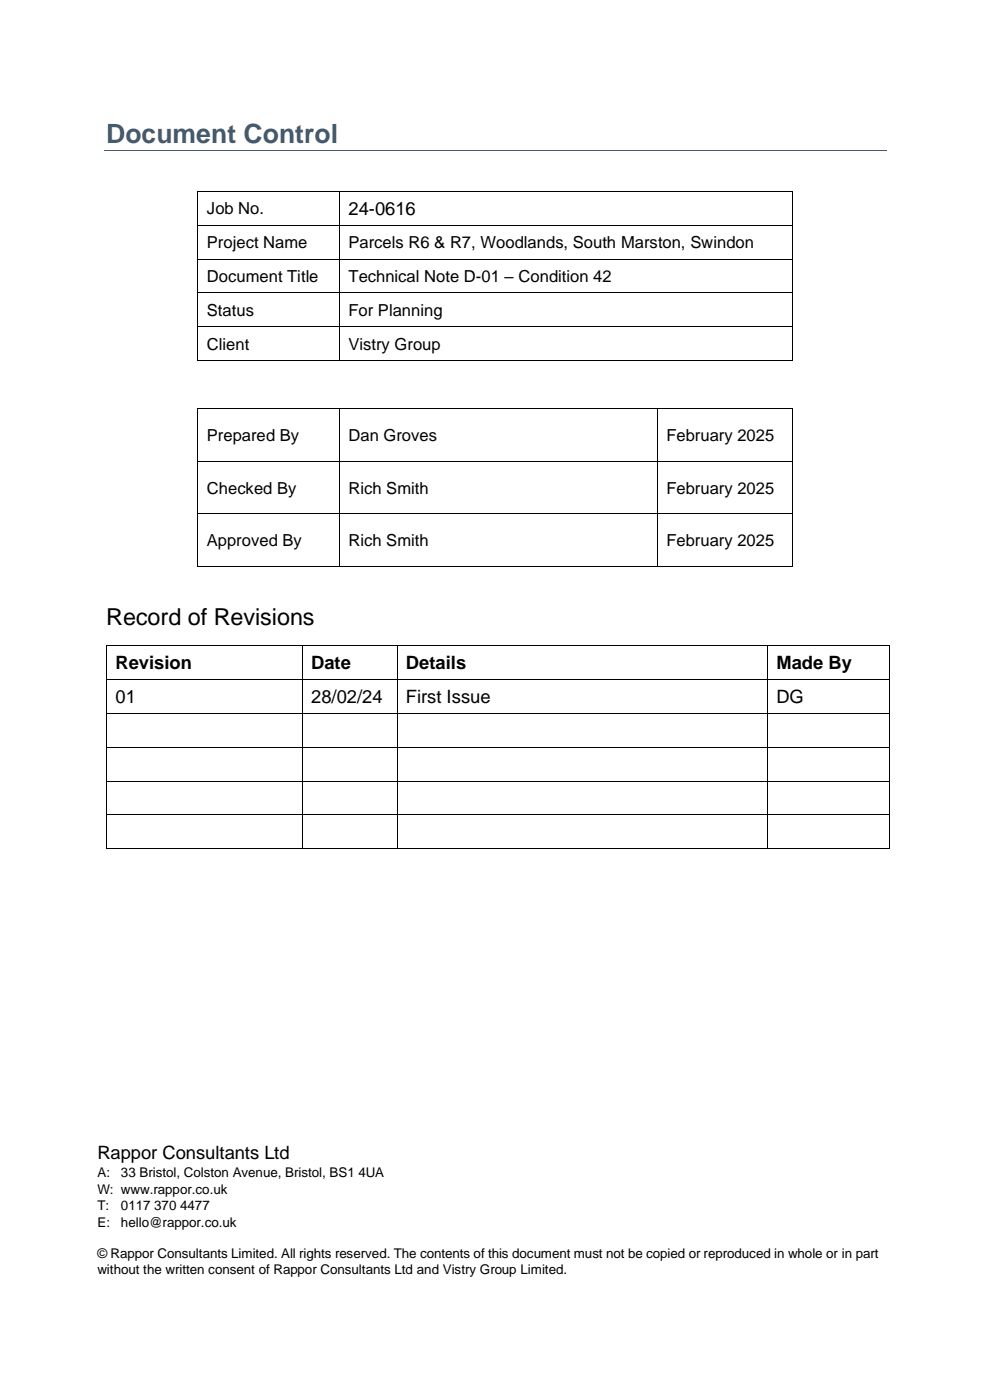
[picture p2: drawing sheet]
<svg xmlns="http://www.w3.org/2000/svg" width="210mm" height="297mm" viewBox="0 0 210 297" stroke-linecap="round" stroke-linejoin="round" font-family="sans-serif">
<defs><g id="words">
<text font-size="5.6" fill="#415b72" x="22.5" y="30.3">Document Control</text>
<text font-size="5" x="22.5" y="132.6">Record of Revisions</text>
<g font-size="3.9">
<text x="73.9" y="45.6">24-0616</text>
<text x="24.5" y="142">Revision</text>
<text x="66" y="142">Date</text>
<text x="86.1" y="142">Details</text>
<text x="164.7" y="142">Made By</text>
<text x="24.5" y="149.2">01</text>
<text x="66" y="149.2">28/02/24</text>
<text x="86.1" y="149.2">First Issue</text>
<text x="164.7" y="149.2">DG</text>
<text x="20.7" y="245.9">Rappor Consultants Ltd</text>
</g>
<g font-size="3.5">
<text x="43.9" y="45.4">Job No.</text>
<text x="43.9" y="52.6">Project Name</text>
<text x="73.9" y="52.6">Parcels R6 &amp; R7, Woodlands, South Marston, Swindon</text>
<text x="43.9" y="59.8">Document Title</text>
<text x="73.9" y="59.8">Technical Note D-01 – Condition 42</text>
<text x="43.9" y="67">Status</text>
<text x="73.9" y="67">For Planning</text>
<text x="43.9" y="74.2">Client</text>
<text x="73.9" y="74.2">Vistry Group</text>
<text x="43.9" y="93.5">Prepared By</text>
<text x="73.9" y="93.5">Dan Groves</text>
<text x="141.4" y="93.5">February 2025</text>
<text x="43.9" y="104.7">Checked By</text>
<text x="73.9" y="104.7">Rich Smith</text>
<text x="141.4" y="104.7">February 2025</text>
<text x="43.9" y="115.9">Approved By</text>
<text x="73.9" y="115.9">Rich Smith</text>
<text x="141.4" y="115.9">February 2025</text>
</g>
<g font-size="2.8">
<text x="20.7" y="249.7">A:</text>
<text x="25.7" y="249.7">33 Bristol, Colston Avenue, Bristol, BS1 4UA</text>
<text x="20.7" y="253.2">W: www.rappor.co.uk</text>
<text x="20.7" y="256.7">T:</text>
<text x="25.7" y="256.7">0117 370 4477</text>
<text x="20.7" y="260.3">E:</text>
<text x="25.7" y="260.3">hello@rappor.co.uk</text>
<text x="20.7" y="267">© Rappor Consultants Limited. All rights reserved. The contents of this document must not be copied or reproduced in whole or in part</text>
<text x="20.7" y="270.2">without the written consent of Rappor Consultants Ltd and Vistry Group Limited.</text>
</g>
</g></defs>
<path d="M22 31.9h166" fill="none" stroke="#415b72" stroke-width=".21"/>
<g fill="#000">
<path d="M41.9 40.5h.2v.2h-.2z" fill-rule="evenodd"/>
<path d="M41.9 40.5h.2v.2h-.2z" fill-rule="evenodd"/>
<path d="M41.9 47.7h.2v.1h-.2z" fill-rule="evenodd"/>
<path d="M41.9 54.9h.2v.1h-.2z" fill-rule="evenodd"/>
<path d="M71.9 40.5h.2v.2h-.2z" fill-rule="evenodd"/>
<path d="M71.9 47.7h.2v.1h-.2z" fill-rule="evenodd"/>
<path d="M71.9 54.9h.2v.1h-.2z" fill-rule="evenodd"/>
<path d="M168 40.5h.1v.2h-.1z" fill-rule="evenodd"/>
<path d="M168 40.5h.1v.2h-.1z" fill-rule="evenodd"/>
<path d="M168 47.7h.1v.1h-.1z" fill-rule="evenodd"/>
<path d="M168 54.9h.1v.1h-.1z" fill-rule="evenodd"/>
<path d="M41.9 62h.2v.2h-.2z" fill-rule="evenodd"/>
<path d="M41.9 69.2h.2v.2h-.2z" fill-rule="evenodd"/>
<path d="M41.9 76.4h.2v.2h-.2z" fill-rule="evenodd"/>
<path d="M41.9 76.4h.2v.2h-.2z" fill-rule="evenodd"/>
<path d="M42.1 76.4h.2v.2h-.2z" fill-rule="evenodd"/>
<path d="M71.9 62h.2v.2h-.2z" fill-rule="evenodd"/>
<path d="M71.9 69.2h.2v.2h-.2z" fill-rule="evenodd"/>
<path d="M71.9 76.4h.2v.2h-.2z" fill-rule="evenodd"/>
<path d="M72.1 76.4h.2v.2h-.2z" fill-rule="evenodd"/>
<path d="M139.5 76.4h.1v.2h-.1z" fill-rule="evenodd"/>
<path d="M168 62h.1v.2h-.1z" fill-rule="evenodd"/>
<path d="M168 69.2h.1v.2h-.1z" fill-rule="evenodd"/>
<path d="M168 76.4h.1v.2h-.1z" fill-rule="evenodd"/>
<path d="M41.9 86.6h.2v.1h-.2z" fill-rule="evenodd"/>
<path d="M41.9 86.6h.2v.1h-.2z" fill-rule="evenodd"/>
<path d="M41.9 97.8h.2v.1h-.2z" fill-rule="evenodd"/>
<path d="M42.1 86.6h.2v.1h-.2z" fill-rule="evenodd"/>
<path d="M71.9 86.6h.2v.1h-.2z" fill-rule="evenodd"/>
<path d="M71.9 97.8h.2v.1h-.2z" fill-rule="evenodd"/>
<path d="M72.1 86.6h.2v.1h-.2z" fill-rule="evenodd"/>
<path d="M139.4 86.6h.2v.1h-.2z" fill-rule="evenodd"/>
<path d="M139.4 97.8h.2v.1h-.2z" fill-rule="evenodd"/>
<path d="M139.6 86.6h.1v.1h-.1z" fill-rule="evenodd"/>
<path d="M168 86.6h.1v.1h-.1z" fill-rule="evenodd"/>
<path d="M168 97.8h.1v.1h-.1z" fill-rule="evenodd"/>
<path d="M41.9 108.9h.2v.2h-.2z" fill-rule="evenodd"/>
<path d="M71.9 108.9h.2v.2h-.2z" fill-rule="evenodd"/>
<path d="M139.4 108.9h.2v.2h-.2z" fill-rule="evenodd"/>
<path d="M168 108.9h.1v.2h-.1z" fill-rule="evenodd"/>
<path d="M22.5 136.9h.2v.2h-.2z" fill-rule="evenodd"/>
<path d="M22.5 136.9h.2v.2h-.2z" fill-rule="evenodd"/>
<path d="M41.9 120.2h.2v.1h-.2z" fill-rule="evenodd"/>
<path d="M41.9 120.2h.2v.1h-.2z" fill-rule="evenodd"/>
<path d="M64 136.9h.2v.2h-.2z" fill-rule="evenodd"/>
<path d="M71.9 120.2h.2v.1h-.2z" fill-rule="evenodd"/>
<path d="M84.2 136.9h.1v.2h-.1z" fill-rule="evenodd"/>
<path d="M139.4 120.2h.2v.1h-.2z" fill-rule="evenodd"/>
<path d="M162.7 136.9h.2v.2h-.2z" fill-rule="evenodd"/>
<path d="M168 120.2h.1v.1h-.1z" fill-rule="evenodd"/>
<path d="M168 120.2h.1v.1h-.1z" fill-rule="evenodd"/>
<path d="M188.6 136.9h.2v.2h-.2z" fill-rule="evenodd"/>
<path d="M188.6 136.9h.2v.2h-.2z" fill-rule="evenodd"/>
<path d="M22.5 144.1h.2v.1h-.2z" fill-rule="evenodd"/>
<path d="M22.5 151.3h.2v.1h-.2z" fill-rule="evenodd"/>
<path d="M22.5 158.4h.2v.2h-.2z" fill-rule="evenodd"/>
<path d="M64 144.1h.2v.1h-.2z" fill-rule="evenodd"/>
<path d="M64 151.3h.2v.1h-.2z" fill-rule="evenodd"/>
<path d="M64 158.4h.2v.2h-.2z" fill-rule="evenodd"/>
<path d="M84.2 144.1h.1v.1h-.1z" fill-rule="evenodd"/>
<path d="M84.2 151.3h.1v.1h-.1z" fill-rule="evenodd"/>
<path d="M84.2 158.4h.1v.2h-.1z" fill-rule="evenodd"/>
<path d="M162.7 144.1h.2v.1h-.2z" fill-rule="evenodd"/>
<path d="M162.7 151.3h.2v.1h-.2z" fill-rule="evenodd"/>
<path d="M162.7 158.4h.2v.2h-.2z" fill-rule="evenodd"/>
<path d="M188.6 144.1h.2v.1h-.2z" fill-rule="evenodd"/>
<path d="M188.6 151.3h.2v.1h-.2z" fill-rule="evenodd"/>
<path d="M188.6 158.4h.2v.2h-.2z" fill-rule="evenodd"/>
<path d="M22.5 165.6h.2v.2h-.2z" fill-rule="evenodd"/>
<path d="M22.5 172.8h.2v.2h-.2z" fill-rule="evenodd"/>
<path d="M64 165.6h.2v.2h-.2z" fill-rule="evenodd"/>
<path d="M64 172.8h.2v.2h-.2z" fill-rule="evenodd"/>
<path d="M84.2 165.6h.1v.2h-.1z" fill-rule="evenodd"/>
<path d="M84.2 172.8h.1v.2h-.1z" fill-rule="evenodd"/>
<path d="M162.7 165.6h.2v.2h-.2z" fill-rule="evenodd"/>
<path d="M162.7 172.8h.2v.2h-.2z" fill-rule="evenodd"/>
<path d="M188.6 165.6h.2v.2h-.2z" fill-rule="evenodd"/>
<path d="M188.6 172.8h.2v.2h-.2z" fill-rule="evenodd"/>
<path d="M22.5 180h.2v.2h-.2z" fill-rule="evenodd"/>
<path d="M22.5 180h.2v.2h-.2z" fill-rule="evenodd"/>
<path d="M64 180h.2v.2h-.2z" fill-rule="evenodd"/>
<path d="M84.2 180h.1v.2h-.1z" fill-rule="evenodd"/>
<path d="M162.7 180h.2v.2h-.2z" fill-rule="evenodd"/>
<path d="M188.6 180h.2v.2h-.2z" fill-rule="evenodd"/>
<path d="M188.6 180h.2v.2h-.2z" fill-rule="evenodd"/>
</g>
<g fill="none" stroke="#000" stroke-width=".21">
<path d="M42 40.7v7M42 47.8v7.1M42 55v7M42.1 40.6h29.8M42.1 47.8h29.8M42.1 55h29.8M72 40.7v7M72 47.8v7.1M72 55v7M72.1 40.6h95.9M72.1 47.8h95.9M72.1 55h95.9"/>
<path d="M168.1 40.7v7M168.1 47.8v7.1M168.1 55v7M42 62.2v7M42 69.4v7M42.1 62.1h29.8M42.1 69.3h29.8M42.3 76.5h29.6M72 62.2v7M72 69.4v7M72.1 62.1h95.9M72.1 69.3h95.9"/>
<path d="M72.3 76.5h67.2M139.6 76.5h28.4M168.1 62.2v7M168.1 69.4v7M42 86.8v11M42 97.9v11M42.1 97.8h29.8M42.3 86.7h29.6M72 86.8v11M72 97.9v11M72.1 97.8h67.3M72.3 86.7h67.1"/>
<path d="M139.5 86.8v11M139.5 97.9v11M139.6 97.8h28.4M139.7 86.7h28.3M168.1 86.8v11M168.1 97.9v11M42 109.1v11.1M42.1 109h29.8M72 109.1v11.1M72.1 109h67.3M139.5 109.1v11.1M139.6 109h28.4"/>
<path d="M168.1 109.1v11.1M22.6 137.1v7M22.7 137h41.3M42.1 120.2h29.8M64.1 137.1v7M64.2 137h20M72.1 120.2h67.3M84.3 137.1v7M84.3 137h78.4M139.6 120.2h28.4M162.8 137.1v7M162.9 137h25.7"/>
<path d="M188.7 137.1v7M22.6 144.2v7.1M22.6 151.4v7M22.6 158.6v7M22.7 144.2h41.3M22.7 151.4h41.3M22.7 158.5h41.3M64.1 144.2v7.1M64.1 151.4v7M64.1 158.6v7M64.2 144.2h20M64.2 151.4h20"/>
<path d="M64.2 158.5h20M84.3 144.2v7.1M84.3 151.4v7M84.3 158.6v7M84.3 144.2h78.4M84.3 151.4h78.4M84.3 158.5h78.4M162.8 144.2v7.1M162.8 151.4v7M162.8 158.6v7M162.9 144.2h25.7M162.9 151.4h25.7"/>
<path d="M162.9 158.5h25.7M188.7 144.2v7.1M188.7 151.4v7M188.7 158.6v7M22.6 165.8v7M22.6 173v7M22.7 165.7h41.3M22.7 172.9h41.3M64.1 165.8v7M64.1 173v7M64.2 165.7h20M64.2 172.9h20"/>
<path d="M84.3 165.8v7M84.3 173v7M84.3 165.7h78.4M84.3 172.9h78.4M162.8 165.8v7M162.8 173v7M162.9 165.7h25.7M162.9 172.9h25.7M188.7 165.8v7M188.7 173v7M22.7 180.1h41.3M64.2 180.1h20"/>
<path d="M84.3 180.1h78.4M162.9 180.1h25.7"/>
</g>
<path d="M18.1 240.9h170.5v36.2h-170.5z" fill-rule="evenodd" fill="#fff"/>
<use href="#words"/>
</svg>
